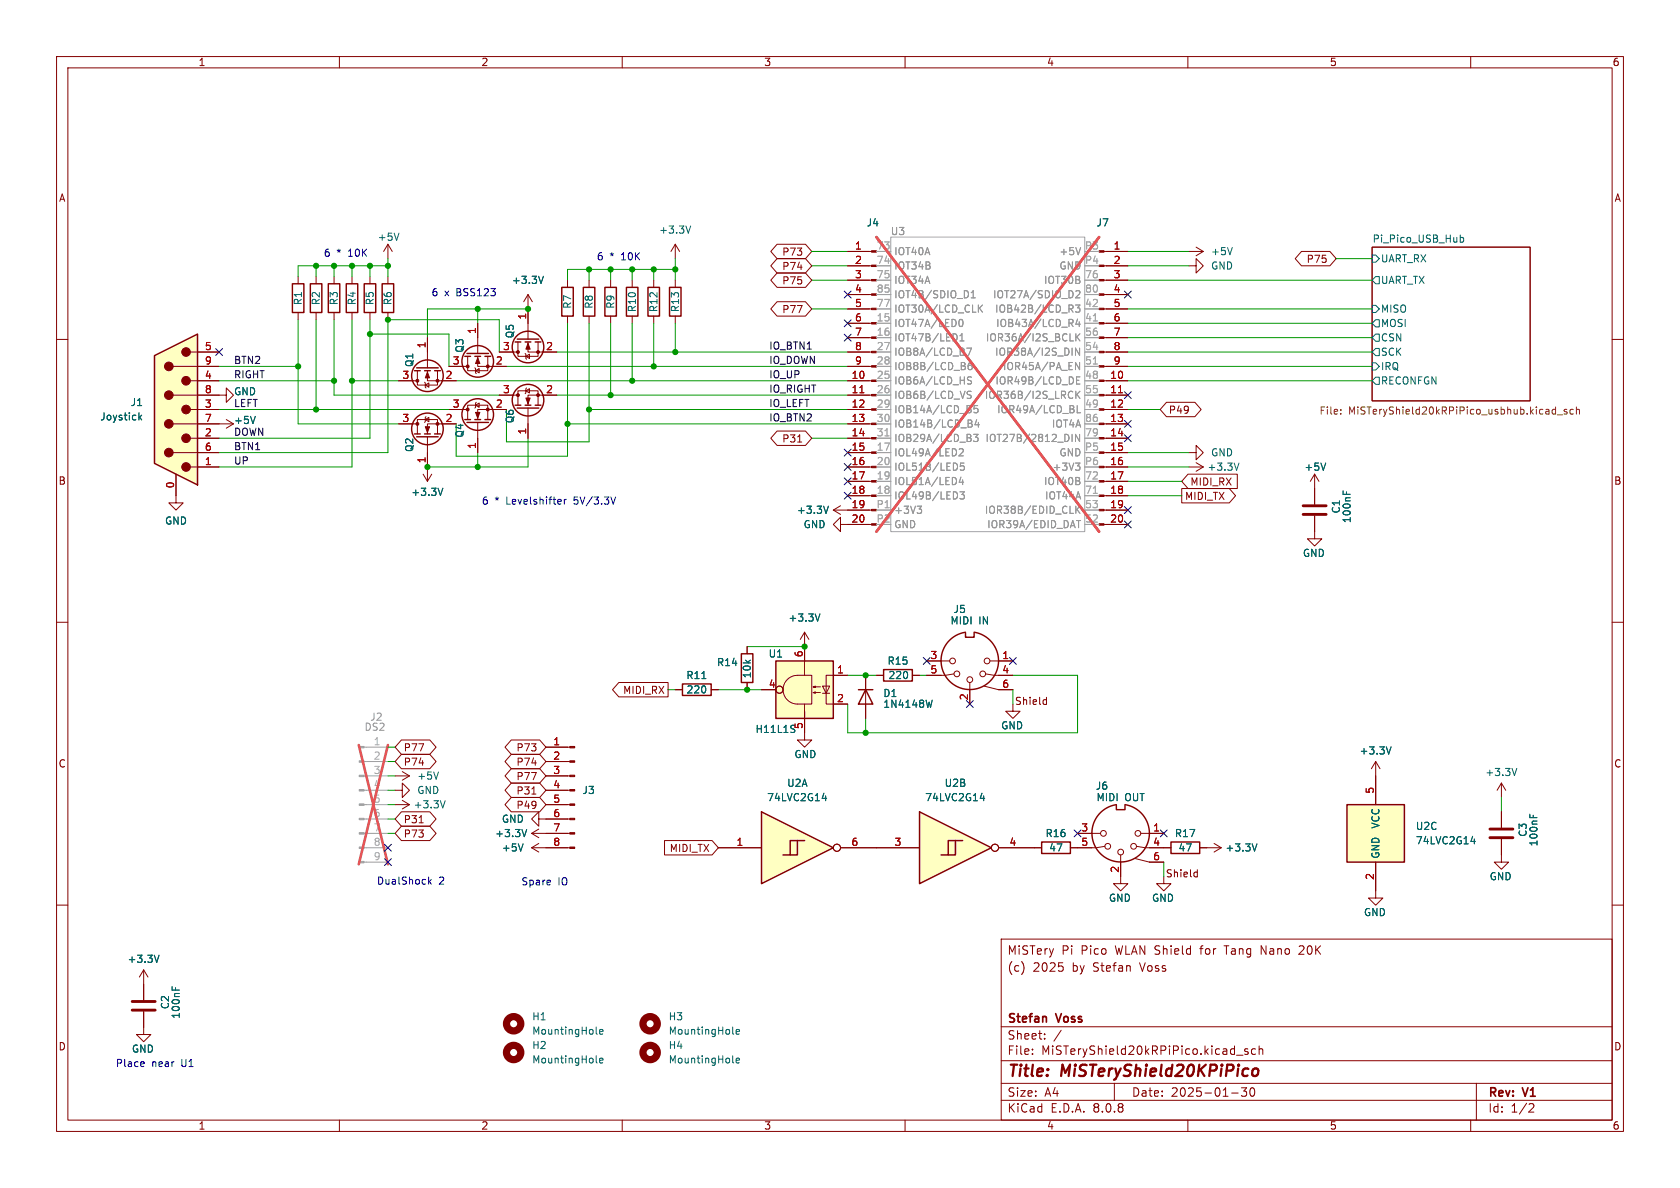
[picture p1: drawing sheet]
<svg xmlns="http://www.w3.org/2000/svg" width="297mm" height="210mm" viewBox="0 0 297 210" stroke-linecap="round" stroke-linejoin="round" font-family="sans-serif">
<defs><g id="words">
<g font-size="2.8" fill="#840000">
<text x="178" y="190.9">Title:</text>
<text x="187.7" y="190.9">MiSTeryShield20KPiPico</text>
</g>
<g font-size="2.1" fill="#840000">
<text x="178" y="172">(c)</text>
<text x="178" y="169">MiSTery</text>
<text x="182.6" y="172">2025</text>
<text x="187.7" y="169">Pi</text>
<text x="189.6" y="172">by</text>
<text x="191.2" y="169">Pico</text>
<text x="193.4" y="172">Stefan</text>
<text x="197.3" y="169">WLAN Shield</text>
<text x="201.8" y="172">Voss</text>
<text x="212.6" y="169">for</text>
<text x="217.1" y="169">Tang</text>
<text x="223.6" y="169">Nano</text>
<text x="230.5" y="169">20K</text>
<text x="178" y="184">Sheet:</text>
<text x="178" y="181.2">Stefan</text>
<text x="186.9" y="181.2">Voss</text>
<text x="178" y="186.7">File:</text>
<text x="184.1" y="186.7">MiSTeryShield20kRPiPico.kicad_sch</text>
<text x="178" y="196.9">KiCad</text>
<text x="178" y="194.1">Size:</text>
<text x="184.7" y="194.1">A4</text>
<text x="185.7" y="196.9">E.D.A.</text>
<text x="193.3" y="196.9">8.0.8</text>
<text x="200" y="194.1">Date:</text>
<text x="207" y="194.1">2025-01-30</text>
<text x="263" y="194.3">Rev:</text>
<text x="263" y="196.9">Id:</text>
<text x="267.1" y="196.9">1/2</text>
<text x="269.4" y="194.3">V1</text>
</g>
<g font-size="1.8" fill="#840000">
<text x="35" y="11.9">1</text>
<text x="85" y="11.9">2</text>
<text x="135" y="11.9">3</text>
<text x="185" y="11.9">4</text>
<text x="235" y="11.9">5</text>
<text x="285" y="11.9">6</text>
<text x="10.3" y="35.9">A</text>
<text x="285.3" y="35.9">A</text>
<text x="138.2" y="47.9">P74</text>
<text x="138.2" y="45.4">P73</text>
<text x="230.9" y="46.7">P75</text>
<text x="138.2" y="50.5">P75</text>
<text x="138.2" y="55.6">P77</text>
<text x="206.5" y="73.3">P49</text>
<text x="138.2" y="78.4">P31</text>
<text x="10.3" y="85.9">B</text>
<text x="209.4" y="88.6">MIDI_TX</text>
<text x="210.3" y="86">MIDI_RX</text>
<text x="285.3" y="85.9">B</text>
<text x="110.1" y="122.9">MIDI_RX</text>
<text x="178.8" y="124.8">Shield</text>
<text x="10.3" y="135.9">C</text>
<text x="71.3" y="135.6">P74</text>
<text x="71.3" y="133">P77</text>
<text x="91.2" y="135.6">P74</text>
<text x="91.2" y="133">P73</text>
<text x="285.3" y="135.9">C</text>
<text x="91.2" y="140.7">P31</text>
<text x="91.2" y="143.2">P49</text>
<text x="91.2" y="138.1">P77</text>
<text x="71.3" y="145.7">P31</text>
<text x="71.3" y="148.3">P73</text>
<text x="118.3" y="150.8">MIDI_TX</text>
<text x="205.5" y="155.3">Shield</text>
<text x="10.3" y="185.9">D</text>
<text x="285.3" y="185.9">D</text>
<text x="35" y="199.9">1</text>
<text x="85" y="199.9">2</text>
<text x="135" y="199.9">3</text>
<text x="185" y="199.9">4</text>
<text x="235" y="199.9">5</text>
<text x="285" y="199.9">6</text>
</g>
<g font-size="1.8" fill="#006464">
<text x="116.4" y="41.5">+3.3V</text>
<text x="153.1" y="40.2">J4</text>
<text x="193.8" y="40.2">J7</text>
<text x="66.7" y="42.8">+5V</text>
<text x="214" y="45.3">+5V</text>
<text x="214" y="47.9">GND</text>
<text x="242.6" y="43">Pi_Pico_USB_Hub</text>
<text x="244" y="46.6">UART_RX</text>
<text x="90.4" y="50.4">+3.3V</text>
<text x="244" y="50.4">UART_TX</text>
<text x="53.6" y="54" transform="rotate(-90 53.6 54)">R1</text>
<text x="56.7" y="54" transform="rotate(-90 56.7 54)">R2</text>
<text x="59.9" y="54" transform="rotate(-90 59.9 54)">R3</text>
<text x="63.1" y="54" transform="rotate(-90 63.1 54)">R4</text>
<text x="66.3" y="54" transform="rotate(-90 66.3 54)">R5</text>
<text x="69.4" y="54" transform="rotate(-90 69.4 54)">R6</text>
<text x="91" y="59.9" transform="rotate(-90 91 59.9)">Q5</text>
<text x="101.2" y="54.7" transform="rotate(-90 101.2 54.7)">R7</text>
<text x="105" y="54.7" transform="rotate(-90 105 54.7)">R8</text>
<text x="108.8" y="54.7" transform="rotate(-90 108.8 54.7)">R9</text>
<text x="112.6" y="55.3" transform="rotate(-90 112.6 55.3)">R10</text>
<text x="116.4" y="55.3" transform="rotate(-90 116.4 55.3)">R12</text>
<text x="120.2" y="55.3" transform="rotate(-90 120.2 55.3)">R13</text>
<text x="244" y="58">MOSI</text>
<text x="244" y="55.5">MISO</text>
<text x="73.3" y="65" transform="rotate(-90 73.3 65)">Q1</text>
<text x="82.1" y="62.4" transform="rotate(-90 82.1 62.4)">Q3</text>
<text x="244" y="65.6">IRQ</text>
<text x="244" y="63.1">SCK</text>
<text x="244" y="60.6">CSN</text>
<text x="23" y="72">J1</text>
<text x="41.3" y="70.1">GND</text>
<text x="244" y="68.2">RECONFGN</text>
<text x="17.6" y="74.5">Joystick</text>
<text x="41.3" y="75.2">+5V</text>
<text x="82.1" y="77.5" transform="rotate(-90 82.1 77.5)">Q4</text>
<text x="91" y="74.9" transform="rotate(-90 91 74.9)">Q6</text>
<text x="73.3" y="80" transform="rotate(-90 73.3 80)">Q2</text>
<text x="213.4" y="83.4">+3.3V</text>
<text x="214" y="80.9">GND</text>
<text x="230.5" y="83.4">+5V</text>
<text x="72.6" y="87.9">+3.3V</text>
<text x="29.1" y="92.9">GND</text>
<text x="140.8" y="91">+3.3V</text>
<text x="142" y="93.6">GND</text>
<text x="237.1" y="90.9" transform="rotate(-90 237.1 90.9)">C1</text>
<text x="239" y="92.6" transform="rotate(-90 239 92.6)">100nF</text>
<text x="230.2" y="98.7">GND</text>
<text x="139.3" y="110.1">+3.3V</text>
<text x="167.9" y="110.6">MIDI</text>
<text x="168.5" y="108.6">J5</text>
<text x="173" y="110.6">IN</text>
<text x="126.7" y="118">R14</text>
<text x="135.8" y="116.4">U1</text>
<text x="156.8" y="117.7">R15</text>
<text x="121.2" y="120.2">R11</text>
<text x="121.3" y="122.8">220</text>
<text x="132.9" y="120" transform="rotate(-90 132.9 120)">10k</text>
<text x="156.1" y="123.4">D1</text>
<text x="156.1" y="125.3">1N4148W</text>
<text x="157" y="120.2">220</text>
<text x="133.5" y="129.8">H11L1S</text>
<text x="176.9" y="129.1">GND</text>
<text x="140.3" y="134.2">GND</text>
<text x="240.3" y="133.6">+3.3V</text>
<text x="262.5" y="137.4">+3.3V</text>
<text x="73" y="143.1">+3.3V</text>
<text x="73.7" y="138">+5V</text>
<text x="73.7" y="140.6">GND</text>
<text x="102.9" y="140.6">J3</text>
<text x="135.5" y="141.8">74LVC2G14</text>
<text x="139.1" y="139.3">U2A</text>
<text x="163.5" y="141.8">74LVC2G14</text>
<text x="166.9" y="139.3">U2B</text>
<text x="193.6" y="139.8">J6</text>
<text x="193.8" y="141.8">MIDI</text>
<text x="198.9" y="141.8">OUT</text>
<text x="87.4" y="148.2">+3.3V</text>
<text x="88.6" y="145.6">GND</text>
<text x="184.7" y="148.2">R16</text>
<text x="207.6" y="148.2">R17</text>
<text x="244.1" y="146.6" transform="rotate(-90 244.1 146.6)">VCC</text>
<text x="250.2" y="146.9">U2C</text>
<text x="250.2" y="149.5">74LVC2G14</text>
<text x="270.1" y="148" transform="rotate(-90 270.1 148)">C3</text>
<text x="272" y="149.7" transform="rotate(-90 272 149.7)">100nF</text>
<text x="88.6" y="150.7">+5V</text>
<text x="185.4" y="150.7">47</text>
<text x="208.2" y="150.7">47</text>
<text x="216.5" y="150.7">+3.3V</text>
<text x="244.1" y="151.9" transform="rotate(-90 244.1 151.9)">GND</text>
<text x="263.3" y="155.8">GND</text>
<text x="195.9" y="159.6">GND</text>
<text x="203.6" y="159.6">GND</text>
<text x="241" y="162.2">GND</text>
<text x="22.5" y="170.4">+3.3V</text>
<text x="30.1" y="178.5" transform="rotate(-90 30.1 178.5)">C2</text>
<text x="32" y="180.2" transform="rotate(-90 32 180.2)">100nF</text>
<text x="94" y="185.6">H2</text>
<text x="94" y="180.6">H1</text>
<text x="94" y="183.1">MountingHole</text>
<text x="118.1" y="180.6">H3</text>
<text x="118.1" y="183.1">MountingHole</text>
<text x="118.1" y="185.6">H4</text>
<text x="23.2" y="186.3">GND</text>
<text x="94" y="188.2">MountingHole</text>
<text x="118.1" y="188.2">MountingHole</text>
</g>
<g font-size="1.8" fill="#989898">
<text x="157.4" y="41.8">U3</text>
<text x="158" y="45.3">IOT40A</text>
<text x="158" y="47.9">IOT34B</text>
<text x="187.2" y="45.3">+5V</text>
<text x="187.2" y="47.9">GND</text>
<text x="158" y="50.4">IOT34A</text>
<text x="158" y="52.9">IOT4B/SDIO_D1</text>
<text x="175.5" y="52.9">IOT27A/SDIO_D2</text>
<text x="184.5" y="50.4">IOT30B</text>
<text x="158" y="58">IOT47A/LED0</text>
<text x="158" y="55.5">IOT30A/LCD_CLK</text>
<text x="175.8" y="55.5">IOB42B/LCD_R3</text>
<text x="176" y="58">IOB43A/LCD_R4</text>
<text x="158" y="60.6">IOT47B/LED1</text>
<text x="158" y="63.1">IOB8A/LCD_B7</text>
<text x="158" y="65.6">IOB8B/LCD_B6</text>
<text x="174.2" y="60.6">IOR36A/I2S_BCLK</text>
<text x="175.8" y="63.1">IOR38A/I2S_DIN</text>
<text x="177.2" y="65.6">IOR45A/PA_EN</text>
<text x="158" y="68.2">IOB6A/LCD_HS</text>
<text x="158" y="70.7">IOB6B/LCD_VS</text>
<text x="174" y="70.7">IOR36B/I2S_LRCK</text>
<text x="175.9" y="68.2">IOR49B/LCD_DE</text>
<text x="158" y="73.3">IOB14A/LCD_B5</text>
<text x="158" y="75.8">IOB14B/LCD_B4</text>
<text x="176.2" y="73.3">IOR49A/LCD_BL</text>
<text x="185.9" y="75.8">IOT4A</text>
<text x="158" y="80.9">IOL49A/LED2</text>
<text x="158" y="83.4">IOL51B/LED5</text>
<text x="158" y="78.3">IOB29A/LCD_B3</text>
<text x="174.1" y="78.3">IOT27B/2812_DIN</text>
<text x="186" y="83.4">+3V3</text>
<text x="187.2" y="80.9">GND</text>
<text x="158" y="88.5">IOL49B/LED3</text>
<text x="158" y="86">IOL51A/LED4</text>
<text x="184.5" y="86">IOT40B</text>
<text x="184.6" y="88.5">IOT44A</text>
<text x="158" y="91">+3V3</text>
<text x="158" y="93.6">GND</text>
<text x="174" y="91">IOR38B/EDID_CLK</text>
<text x="174.4" y="93.6">IOR39A/EDID_DAT</text>
<text x="64.3" y="129.4">DS2</text>
<text x="65.4" y="127.6">J2</text>
</g>
<g font-size="1.8" fill="#0000c2">
<text x="57.1" y="45.5">6</text>
<text x="59.5" y="45.5">*</text>
<text x="61.7" y="45.5">10K</text>
<text x="105.4" y="46.1">6</text>
<text x="107.8" y="46.1">*</text>
<text x="109.9" y="46.1">10K</text>
<text x="76.2" y="52.5">6</text>
<text x="78.6" y="52.5">x</text>
<text x="80.8" y="52.5">BSS123</text>
<text x="85.1" y="89.3">6</text>
<text x="87.5" y="89.3">*</text>
<text x="89.6" y="89.3">Levelshifter</text>
<text x="101.7" y="89.3">5V/3.3V</text>
<text x="66.5" y="156.5">DualShock</text>
<text x="77.6" y="156.5">2</text>
<text x="92.1" y="156.6">Spare</text>
<text x="98.6" y="156.6">IO</text>
<text x="20.4" y="188.8">Place</text>
<text x="26.8" y="188.8">near</text>
<text x="32.2" y="188.8">U1</text>
</g>
<g font-size="1.8" fill="#a90000">
<text x="151.1" y="44.2">1</text>
<text x="151.1" y="46.7">2</text>
<text x="196.8" y="44.2">1</text>
<text x="196.8" y="46.7">2</text>
<text x="151.1" y="49.3">3</text>
<text x="151.1" y="51.8">4</text>
<text x="196.8" y="49.3">3</text>
<text x="196.8" y="51.8">4</text>
<text x="84.2" y="59.1" transform="rotate(-90 84.2 59.1)">1</text>
<text x="93.1" y="56.6" transform="rotate(-90 93.1 56.6)">1</text>
<text x="151.1" y="54.4">5</text>
<text x="151.1" y="56.9">6</text>
<text x="151.1" y="59.4">7</text>
<text x="196.8" y="54.4">5</text>
<text x="196.8" y="56.9">6</text>
<text x="196.8" y="59.4">7</text>
<text x="36.1" y="62">5</text>
<text x="36.1" y="64.5">9</text>
<text x="75.3" y="61.7" transform="rotate(-90 75.3 61.7)">1</text>
<text x="79.9" y="64.5">3</text>
<text x="87.6" y="64.5">2</text>
<text x="88.8" y="62">3</text>
<text x="96.4" y="62">2</text>
<text x="151.1" y="62">8</text>
<text x="151.1" y="64.5">9</text>
<text x="196.8" y="62">8</text>
<text x="196.8" y="64.5">9</text>
<text x="36.1" y="67.1">4</text>
<text x="36.1" y="69.6">8</text>
<text x="71" y="67.1">3</text>
<text x="78.7" y="67.1">2</text>
<text x="88.8" y="69.6">3</text>
<text x="96.4" y="69.6">2</text>
<text x="150.5" y="67.1">10</text>
<text x="150.5" y="69.6">11</text>
<text x="196.2" y="67.1">10</text>
<text x="196.2" y="69.6">11</text>
<text x="36.1" y="77.2">2</text>
<text x="36.1" y="72.1">3</text>
<text x="36.1" y="74.7">7</text>
<text x="71" y="74.7">3</text>
<text x="78.7" y="74.7">2</text>
<text x="79.9" y="72.1">3</text>
<text x="87.6" y="72.1">2</text>
<text x="93.1" y="76.9" transform="rotate(-90 93.1 76.9)">1</text>
<text x="150.5" y="72.1">12</text>
<text x="150.5" y="74.7">13</text>
<text x="150.5" y="77.2">14</text>
<text x="196.2" y="72.1">12</text>
<text x="196.2" y="74.7">13</text>
<text x="196.2" y="77.2">14</text>
<text x="36.1" y="82.3">1</text>
<text x="36.1" y="79.8">6</text>
<text x="75.3" y="82" transform="rotate(-90 75.3 82)">1</text>
<text x="84.2" y="79.4" transform="rotate(-90 84.2 79.4)">1</text>
<text x="150.5" y="79.8">15</text>
<text x="150.5" y="82.3">16</text>
<text x="196.2" y="79.8">15</text>
<text x="196.2" y="82.3">16</text>
<text x="30.9" y="86.4" transform="rotate(-90 30.9 86.4)">0</text>
<text x="150.5" y="84.8">17</text>
<text x="150.5" y="87.4">18</text>
<text x="150.5" y="89.9">19</text>
<text x="196.2" y="84.8">17</text>
<text x="196.2" y="87.4">18</text>
<text x="196.2" y="89.9">19</text>
<text x="150.5" y="92.5">20</text>
<text x="196.2" y="92.5">20</text>
<text x="142" y="116.3" transform="rotate(-90 142 116.3)">6</text>
<text x="147.9" y="119.1">1</text>
<text x="164.4" y="116.6">3</text>
<text x="164.4" y="119.1">5</text>
<text x="177.1" y="116.6">1</text>
<text x="177.1" y="119.1">4</text>
<text x="135.8" y="121.7">4</text>
<text x="147.9" y="124.2">2</text>
<text x="171.2" y="123.9" transform="rotate(-90 171.2 123.9)">2</text>
<text x="177.1" y="121.7">6</text>
<text x="97.7" y="131.8">1</text>
<text x="142" y="129" transform="rotate(-90 142 129)">5</text>
<text x="97.7" y="134.4">2</text>
<text x="97.7" y="136.9">3</text>
<text x="97.7" y="139.4">4</text>
<text x="97.7" y="142">5</text>
<text x="243" y="140.4" transform="rotate(-90 243 140.4)">5</text>
<text x="97.7" y="144.5">6</text>
<text x="97.7" y="147.1">7</text>
<text x="97.7" y="149.6">8</text>
<text x="130.1" y="149.6">1</text>
<text x="150.4" y="149.6">6</text>
<text x="158" y="149.6">3</text>
<text x="178.4" y="149.6">4</text>
<text x="191.1" y="147.1">3</text>
<text x="191.1" y="149.6">5</text>
<text x="203.8" y="147.1">1</text>
<text x="203.8" y="149.6">4</text>
<text x="197.9" y="154.4" transform="rotate(-90 197.9 154.4)">2</text>
<text x="203.8" y="152.1">6</text>
<text x="243" y="155.6" transform="rotate(-90 243 155.6)">2</text>
</g>
<g font-size="1.8" fill="#aaa">
<text x="154.9" y="44.2">73</text>
<text x="154.9" y="46.7">74</text>
<text x="191.7" y="44.2">P3</text>
<text x="191.7" y="46.7">P4</text>
<text x="154.9" y="49.3">75</text>
<text x="154.9" y="51.8">85</text>
<text x="191.7" y="49.3">76</text>
<text x="191.7" y="51.8">80</text>
<text x="154.9" y="56.9">15</text>
<text x="154.9" y="59.4">16</text>
<text x="154.9" y="54.4">77</text>
<text x="191.7" y="56.9">41</text>
<text x="191.7" y="54.4">42</text>
<text x="191.7" y="59.4">56</text>
<text x="154.9" y="62">27</text>
<text x="154.9" y="64.5">28</text>
<text x="191.7" y="64.5">51</text>
<text x="191.7" y="62">54</text>
<text x="154.9" y="67.1">25</text>
<text x="154.9" y="69.6">26</text>
<text x="191.7" y="67.1">48</text>
<text x="191.7" y="69.6">55</text>
<text x="154.9" y="72.1">29</text>
<text x="154.9" y="74.7">30</text>
<text x="154.9" y="77.2">31</text>
<text x="191.7" y="72.1">49</text>
<text x="191.7" y="77.2">79</text>
<text x="191.7" y="74.7">86</text>
<text x="154.9" y="79.8">17</text>
<text x="154.9" y="82.3">20</text>
<text x="191.7" y="79.8">P5</text>
<text x="191.7" y="82.3">P6</text>
<text x="154.9" y="89.9">P1</text>
<text x="154.9" y="87.4">18</text>
<text x="154.9" y="84.8">19</text>
<text x="191.7" y="89.9">53</text>
<text x="191.7" y="87.4">71</text>
<text x="191.7" y="84.8">72</text>
<text x="154.9" y="92.5">P2</text>
<text x="191.7" y="92.5">52</text>
<text x="66" y="131.8">1</text>
<text x="66" y="134.4">2</text>
<text x="66" y="136.9">3</text>
<text x="66" y="139.4">4</text>
<text x="66" y="142">5</text>
<text x="66" y="144.5">6</text>
<text x="66" y="147.1">7</text>
<text x="66" y="149.6">8</text>
<text x="66" y="152.1">9</text>
</g>
<g font-size="1.8" fill="#0f0f0f">
<text x="41.3" y="64.4">BTN2</text>
<text x="135.9" y="61.9">IO_BTN1</text>
<text x="135.9" y="64.4">IO_DOWN</text>
<text x="41.3" y="67">RIGHT</text>
<text x="135.9" y="69.5">IO_RIGHT</text>
<text x="135.9" y="67">IO_UP</text>
<text x="41.3" y="77.1">DOWN</text>
<text x="41.3" y="72">LEFT</text>
<text x="135.9" y="72">IO_LEFT</text>
<text x="135.9" y="74.6">IO_BTN2</text>
<text x="41.3" y="82.2">UP</text>
<text x="41.3" y="79.7">BTN1</text>
</g>
<g font-size="1.8" fill="#725600">
<text x="233.2" y="73.6">File:</text>
<text x="238.4" y="73.6">MiSTeryShield20kRPiPico_usbhub.kicad_sch</text>
</g>
</g></defs>
<g fill="none" stroke="#840000" stroke-width=".18">
<path d="M10 10h277v190h-277zM12 12h273v186h-273zM60 10v2M110 10v2M160 10v2M210 10v2M260 10v2M149.9 59.7h4.2M149.9 57.2h4.2M149.9 54.6h4.2M149.9 52.1h4.2M149.9 49.5h4.2"/>
<path d="M149.9 47h4.2M149.9 44.5h4.2M242.6 43.7h27.9v27.2h-27.9zM10 60h2M149.9 77.5h4.2M149.9 74.9h4.2M149.9 72.4h4.2M149.9 69.9h4.2M149.9 67.3h4.2M149.9 64.8h4.2M149.9 62.2h4.2M285 60h2"/>
<path d="M147.3 90.2h6.8M147.3 90.2l1.3 .7M148.6 92.7v-1.3l-1.3 1.3 1.3 1.3v-1.3h5.5M148.6 89.4l-1.3 .8M149.9 87.6h4.2M149.9 85.1h4.2M149.9 82.6h4.2M149.9 80h4.2M210.2 80h1.3v-1.3l1.2 1.3-1.2 1.3v-1.3M210.2 82.6h2.5M211.5 81.8l1.2 .8M212.7 82.6l-1.2 .7"/>
<path d="M10 110h2M132.1 114.3v1.3M142.2 111.8l-.7 1.2M142.2 111.8v2.5M142.2 111.8l.8 1.2M285 110h2M132.1 120.7v1.2M243.2 157.5v1.3h1.3l-1.3 1.2-1.3-1.2h1.3M265.4 143.5v2.8M265.4 148.3v2.8M10 160h2M177 166h108v32h-108z"/>
<path d="M181 170.6v1M187.2 170.2h.7M187.8 170.8l.2 .3-.2 .5M223 168.7v-1.5l.8 1.5M229.9 167.2l-.2 .1M230.5 167.8l-.9 .9h.9M285 160h2M60 198v2M110 198v2M160 198v2M177 194.5h108M177 191.5h108"/>
<path d="M177 187.5h108M177 181.5h108M182.5 186.3v.1M182.5 185.5v.1M184.7 183.6v.1M184.7 182.8v.1M187.6 182.1l-1.3 2M197 191.5v3M210 198v2M217.7 193.2h1.2M218.6 186.5h1.1M220.4 192.3l-.5 .6 .4 .1v.7l-.2 .1h-.4l-.2-.1"/>
<path d="M220.6 185.5l-.4-.1-.2 .2 .1 .2 .5 .2v.3h-.6M221.5 192.3a.94 .94 0 0 1 0 1.5 .81 .81 0 0 1-.4-1.4M222 185.5l-.5-.1-.3 .3v.4l.2 .2h.6M222.6 185.5l.2-.1 .4 .1v.9M222.6 184.9v1.5M260 198v2M261 191.5v6.5M270.5 195.1l.5 .1 .2 .3-1 1.1h1"/>
</g>
<path d="M221.5 189.1a.52 .52 0 0 1 .6-.2 .52 .52 0 0 1 .4 .4l-.1 .5a.6 .6 0 0 1-.9 .3" fill="none" stroke="#840000" stroke-width=".4"/>
<path d="M184.9 179.8l.1 .9" fill="none" stroke="#840000" stroke-width=".3"/>
<g fill="none" stroke="#006464" stroke-width=".18">
<path d="M242.6 45.1h.6l.6 .6-.6 .7h-.6zM242.6 54h.6l.6 .6-.6 .6h-.6zM243.2 56.5h.6v1.3h-.6l-.6-.6zM243.2 59.1h.6v1.2h-.6l-.6-.6zM243.2 48.9h.6v1.3h-.6l-.6-.7zM258.2 41.5v1.3M258.2 42h.3l.3 .2-.2 .6h-.4M242.6 64.1h.6l.6 .7-.6 .6h-.6zM243.2 61.6h.6v1.3h-.6l-.6-.7zM243.2 66.7h.6v1.2h-.6l-.6-.6zM146.5 89.5l-.5 1.2M219 81.9l-.4 1.2"/>
<path d="M145 108.5l-.5 1.3M270.5 143.9v.6M271.1 144.1v.4"/>
</g>
<path d="M237 73.1v.1M237 72.4v.1M274.6 72.4h.4M275 71.9v1.3M275 73.1l-.4 .1M275.3 73.3h1M277 72.4h-.3l-.2 .1 .1 .2 .4 .1v.3h-.5M278.1 72.4h-.3l-.3 .2 .2 .5h.4M278.7 72.5l.2-.1h.3v.8M278.7 71.9v1.3" fill="none" stroke="#725600" stroke-width=".18"/>
<g fill="#840000" stroke="#840000" stroke-width=".18">
<path d="M154.1 92.6h.8v.2h-.8z"/>
<path d="M154.1 90h.8v.3h-.8z"/>
<path d="M154.1 87.5h.8v.3h-.8z"/>
<path d="M154.1 85h.8v.2h-.8z"/>
<path d="M154.1 82.4h.8v.3h-.8z"/>
<path d="M154.1 79.9h.8v.2h-.8z"/>
<path d="M154.1 77.3h.8v.3h-.8z"/>
<path d="M154.1 74.8h.8v.3h-.8z"/>
<path d="M154.1 72.3h.8v.2h-.8z"/>
<path d="M154.1 69.7h.8v.3h-.8z"/>
<path d="M154.1 67.2h.8v.2h-.8z"/>
<path d="M154.1 64.6h.8v.3h-.8z"/>
<path d="M154.1 62.1h.8v.3h-.8z"/>
<path d="M154.1 59.6h.8v.2h-.8z"/>
<path d="M154.1 57h.8v.3h-.8z"/>
<path d="M154.1 54.5h.8v.2h-.8z"/>
<path d="M154.1 51.9h.8v.3h-.8z"/>
<path d="M154.1 49.4h.8v.3h-.8z"/>
<path d="M154.1 46.9h.8v.2h-.8z"/>
<path d="M154.1 44.3h.8v.3h-.8z"/>
</g>
<path d="M152 69.4h.7" fill="none" stroke="#a90000" stroke-width=".18"/>
<g fill="none" stroke="#a1a1a1" stroke-width=".18">
<path d="M154.9 57.2h2.6M154.9 59.7h2.6M154.9 54.6h2.6M154.9 44.5h2.6M154.9 47h2.6M154.9 49.5h2.6M154.9 52.1h2.6M157.5 41.9h34.3v52.1h-34.3zM191.8 57.2h2.5M191.8 59.7h2.5M191.8 54.6h2.5M191.8 49.5h2.5"/>
<path d="M191.8 52.1h2.5M154.9 67.3h2.6M154.9 69.9h2.6M154.9 62.2h2.6M154.9 64.8h2.6M154.9 72.4h2.6M154.9 74.9h2.6M154.9 77.5h2.6M191.8 67.3h2.5M191.8 69.9h2.5M191.8 62.2h2.5M191.8 64.8h2.5"/>
<path d="M191.8 72.4h2.5M191.8 74.9h2.5M191.8 77.5h2.5M154.9 80h2.6M154.9 87.6h2.6M154.9 85.1h2.6M154.9 82.6h2.6M154.9 90.2h2.6M191.8 87.6h2.5M191.8 85.1h2.5M191.8 92.7h2.5M191.8 90.2h2.5"/>
</g>
<g fill="none" stroke="#989898" stroke-width=".18">
<path d="M169.5 56.9l.1-.3 .2-.1a.68 .68 0 0 1 .5 .6 .68 .68 0 0 1-.5 .6l-.2-.1-.1-.4M169.7 59.4l.4-.4v1.3M171.7 52.6h.7M171.7 51.7l.4-.3v1.2M173.1 54.5l.6 .7M173.7 53.9l-.7 .7M190.1 53.9h.8l-.4 .5 .4 .1v.6l-.2 .1-.6-.1M190.2 59v1.3M190.2 51.5l.5-.1 .2 .3-.8 .9h.8M190.4 59.5l.5 .8M190.5 56.4l-.3 .9h.8M190.8 56.9v.8"/>
<path d="M190.9 59l-.7 .7M191 43.8l-.4 1.2M169.6 79.4l.5-.1 .2 .4-.8 .9h.8M169.7 60.3h.7M170.9 61.5h.9l-.6 1.3M171.1 69.7l.5 .2 .1 .3-.2 .2h-.5M171.1 69.2h.6M171.2 67.2l.4 .1 .2 .3-.3 .3-.5-.1M171.2 66.7h.6M171.8 64.1h-.4a.86 .86 0 0 0 0 1.2l.4-.1 .1-.4-.3-.2h-.2l-.2 .2M172.1 76.8h.8l-.4 .5 .3 .1v.5l-.1 .1-.6-.1M172.7 74.2l-.3 .9h.7"/>
<path d="M172.8 71.7h-.6v.6l.2-.1h.4l.1 .2-.1 .4-.1 .2-.5-.2M173 74.7v.8M189.5 76.8v1.2M190.1 64.1l.8 1.2v-1.2M190.2 69.2v1.2M190.3 67.2h.4M190.4 69.7l.5 .7M190.4 71.7v1.3h.6M190.9 61.5v1.3l-.8-1.3v1.3M190.9 76.8v1.2l-.8-1.2v1.2M190.9 69.2l-.7 .7M190.9 66.6h-.6v1.3h.6"/>
<path d="M162.1 89.5h.8l-.4 .5M162.7 90l.2 .2v.3l-.2 .2M169.7 86.9h.8l-.4 .5 .3 .1v.6l-.2 .1-.5-.1M169.9 84.3l-.3 .9h.8M170.2 84.8v.9M170.4 81.9h-.6v.6l.1-.2 .5 .1 .1 .2-.1 .4-.2 .1-.4-.1M190.1 81.9h.8l-.4 .4M190.2 89.5v1.2M190.3 92h.7M190.4 90l.5 .7M190.7 82.3l.2 .3v.3l-.2 .2M190.7 92v1.3"/>
<path d="M190.9 89.5l-.7 .7"/>
</g>
<path d="M193.3 56.7h.7M156.5 77.1h.7M193.3 64.4h.7M193.3 87.2h.7" fill="none" stroke="#aaa" stroke-width=".18"/>
<path d="M154.9 41.9l39.4 52.1M194.3 41.9l-39.4 52.1" fill="none" stroke="#e65255" stroke-width=".46"/>
<path d="M263.4 146.6h4.1M263.4 148.1h4.1" fill="none" stroke="#840000" stroke-width=".51"/>
<path d="M131.1 115.6h2v5.1h-2z" fill="none" stroke="#840000" stroke-width=".25"/>
<path d="M137.2 116.8h10.1v10.2h-10.1z" fill="#ffffc2"/>
<path d="M103.1 50.8h2.1v5.1h-2.1zM137.2 116.8h10.1v10.2h-10.1zM156.2 118.4h5.1v2h-5.1zM170.7 111.9v.7h1.5v-.7M172.2 111.8a5.1 5.1 0 0 1 3.6 7.8 5.1 5.1 0 0 1-8.6 0 5.1 5.1 0 0 1 3.5-7.8" fill="none" stroke="#840000" stroke-width=".25"/>
<g fill="none" stroke="#840000" stroke-width=".18">
<path d="M104.1 49.5v1.3M104.1 55.9v1.3M195.2 59.7h4.2M195.2 57.2h4.2M195.2 54.6h4.2M195.2 52.1h4.2M195.2 49.5h4.2M195.2 47h4.2M195.2 44.5h4.2M195.2 77.5h4.2M195.2 74.9h4.2M195.2 72.4h4.2"/>
<path d="M195.2 69.9h4.2M195.2 67.3h4.2M195.2 64.8h4.2M195.2 62.2h4.2M74.8 83.8l.8 1.3M75.6 82.6v2.5M76.3 83.8l-.7 1.3M195.2 92.7h4.2M195.2 90.2h4.2M195.2 87.6h4.2M195.2 85.1h4.2M195.2 82.6h4.2"/>
<path d="M195.2 80h4.2M232.4 94v1.3h1.3l-1.3 1.2-1.3-1.2h1.3M232.4 83.8l-.8 1.3M232.4 83.8v2.6M232.4 83.8l.8 1.3M142.2 114.3v5.1M149.9 119.4h-3.9v5.1h3.9M154.9 119.4h1.3M161.3 119.4h1.3M163.8 116.8h4.1M168.7 119.1l-1.6 .3h-3.3M174.2 119.1l1.6 .3h3.3"/>
<path d="M175 116.8h4.1M134.6 121.9h2.6M139.2 120.1a2.54 2.54 0 0 1 1.8-.7h2.5v5.1h-2.5a2.54 2.54 0 0 1-2.4-1.6 2.54 2.54 0 0 1 .6-2.8zM142.2 124.5v2.5v-1.3M142.2 127v3.8h-1.2l1.2 1.3 1.3-1.3h-1.3M143.8 122.4l.3-.1v.3l-.3-.2h1.2M143.8 121.4l.3-.1v.2l-.3-.1h1.2M145.4 121.3h1.3l-.7 1.3zM145.4 122.6h1.3M171.4 120.7v3.8M174 121.3l2.5 .6h2.6M185 123.3v1.2"/>
<path d="M185 123.7h-.4l-.2 .2 .1 .6h.5M265.4 151.1v1.3h1.3l-1.3 1.3-1.2-1.3h1.2"/>
<circle cx="168.4" cy="116.8" r=".51"/>
<circle cx="169.2" cy="119.1" r=".51"/>
<circle cx="173.7" cy="119.1" r=".51"/>
<circle cx="174.5" cy="116.8" r=".51"/>
<circle cx="137.8" cy="121.9" r=".63"/>
<circle cx="171.5" cy="120.1" r=".51"/>
</g>
<g fill="#840000" stroke="#840000" stroke-width=".18">
<path d="M194.3 92.6h.9v.2h-.9z"/>
<path d="M194.3 90h.9v.3h-.9z"/>
<path d="M194.3 87.5h.9v.3h-.9z"/>
<path d="M194.3 85h.9v.2h-.9z"/>
<path d="M194.3 82.4h.9v.3h-.9z"/>
<path d="M194.3 79.9h.9v.2h-.9z"/>
<path d="M194.3 77.3h.9v.3h-.9z"/>
<path d="M194.3 74.8h.9v.3h-.9z"/>
<path d="M194.3 72.3h.9v.2h-.9z"/>
<path d="M194.3 69.7h.9v.3h-.9z"/>
<path d="M194.3 67.2h.9v.2h-.9z"/>
<path d="M194.3 64.6h.9v.3h-.9z"/>
<path d="M194.3 62.1h.9v.3h-.9z"/>
<path d="M194.3 59.6h.9v.2h-.9z"/>
<path d="M194.3 57h.9v.3h-.9z"/>
<path d="M194.3 54.5h.9v.2h-.9z"/>
<path d="M194.3 51.9h.9v.3h-.9z"/>
<path d="M194.3 49.4h.9v.3h-.9z"/>
<path d="M194.3 46.9h.9v.2h-.9z"/>
<path d="M194.3 44.3h.9v.3h-.9z"/>
</g>
<path d="M197.7 69.4h.8" fill="none" stroke="#a90000" stroke-width=".18"/>
<path d="M78.3 86.3l-.4 1.3M234.4 81.9l-.5 1.2" fill="none" stroke="#006464" stroke-width=".18"/>
<g fill="#ffffc2">
<path d="M141 148.6v2.5h-1.3z"/>
<path d="M134.6 143.5l12.7 6.4-12.7 6.3z"/>
<path d="M139.7 148.6h2.5l-3.8 2.5h1.3z"/>
</g>
<g fill="none" stroke="#840000" stroke-width=".25">
<path d="M51.7 50.2h2v5h-2zM54.9 50.2h2v5h-2zM91.4 59.9h3.8M99.3 50.8h2v5.1h-2zM106.9 50.8h2.1v5.1h-2.1zM110.7 50.8h2.1v5.1h-2.1zM118.4 50.8h2v5.1h-2zM91.1 71.6h1M91.1 60.5h1M91.4 72.1h3.8M92.8 71.6h1.1M92.8 60.5h1.1"/>
<path d="M94.6 71.6h1M94.6 60.5h1M120.6 120.9h5.1v2h-5.1zM151.8 121.9h2.5M153 121.9l1.3 2.6h-2.5zM134.6 143.5l12.7 6.4-12.7 6.3zM141 148.6v2.5h-1.3M142.2 148.6h-2.5v2.5h-1.3M207 148.8h5.1v2.1h-5.1z"/>
<circle cx="93.3" cy="70.7" r="2.79"/>
<circle cx="93.3" cy="61.3" r="2.79"/>
</g>
<g fill="none" stroke="#840000" stroke-width=".18">
<path d="M52.7 48.9v1.3M52.7 55.2v1.3M55.9 48.9v1.3M55.9 55.2v1.3M93.3 52.1v7.8M93.3 52.1l-.7 1.2M93.3 52.1l.8 1.2M100.3 49.5v1.3M100.3 55.9v1.3M107.9 49.5v1.3M107.9 55.9v1.3M111.8 49.5v1.3"/>
<path d="M111.8 55.9v1.3M119.4 49.5v1.3M119.4 55.9v1.3M88.3 69.9h3.3M88.3 62.2h3.3M91.6 71.6v-2.5h3.5v2.5M91.6 60.5v2.5h3.5v-2.5M92.8 62.5l.2 .1v.8l.1 .1M93 69.1l.6-.4v.8zM93 63l.6-.4v.8zM93.1 68.6l-.1 .1v.8l-.2 .1M93.3 60.5v1.7h5.1"/>
<path d="M93.3 72.1v5.4M98.4 69.9h-5.1v1.7M232.4 86.4v2.8M232.4 91.2v2.8M153 119.4v7.6M119.4 121.9h1.2M125.7 121.9h1.3M179.1 124.5v1.2h1.2l-1.2 1.3-1.3-1.3h1.3M127 149.9h7.6M148.6 149.9h6.3M198.1 154.9v1.3h1.3l-1.3 1.3-1.3-1.3h1.3M205.7 154.9v1.3h1.3l-1.3 1.3-1.2-1.3h1.2"/>
<path d="M205.7 149.9h1.3M212.1 149.9h3.8M214.6 149.1l1.3 .8M215.9 149.9l-1.3 .7"/>
<circle cx="148" cy="149.9" r=".63"/>
</g>
<path d="M96.1 48.8l-.5 1.3M237.4 86.8v.6M238 87v.4M124.1 120h.7M164.8 123.8l-.3 1.2M145.4 141.1h.7M146 140.7v.8M222.2 149.2l-.4 1.2" fill="none" stroke="#006464" stroke-width=".18"/>
<g fill="#840000" stroke="#840000" stroke-width=".18">
<path d="M93 70.4h.7l-.4 1z"/>
<path d="M93.3 60.7l.4 1h-.7z"/>
<circle cx="95.1" cy="69.8" r=".25"/>
<circle cx="91.6" cy="69.8" r=".25"/>
<circle cx="95.1" cy="62.2" r=".25"/>
<circle cx="91.6" cy="62.2" r=".25"/>
</g>
<path d="M230.4 89.4h4M230.4 90.9h4" fill="none" stroke="#840000" stroke-width=".51"/>
<g fill="#ffffc2">
<path d="M168.9 148.6v2.5h-1.3z"/>
<path d="M162.6 143.5l12.7 6.4-12.7 6.3z"/>
<path d="M167.6 148.6h2.6l-3.8 2.5h1.2z"/>
</g>
<g fill="none" stroke="#840000" stroke-width=".25">
<path d="M114.6 50.8h2v5.1h-2zM73.3 76.7h1M73.7 77.2h3.8M75.1 76.7h1M76.8 76.7h1.1M82.2 63h1M82.2 74.2h1M82.5 62.5h3.9M82.5 74.7h3.9M83.9 63h1.1M83.9 74.2h1.1M85.7 63h1"/>
<path d="M85.7 74.2h1M162.6 143.5l12.7 6.4-12.7 6.3zM168.9 148.6v2.5h-1.3M170.2 148.6h-2.6v2.5h-1.2M184.1 148.8h5.1v2.1h-5.1zM197.4 142.4v.7h1.5v-.7M198.9 142.2a5.1 5.1 0 0 1 3.5 7.8 5.1 5.1 0 0 1-8.5 .1 5.1 5.1 0 0 1 3.5-7.9"/>
<circle cx="75.6" cy="75.8" r="2.79"/>
<circle cx="84.5" cy="63.9" r="2.79"/>
<circle cx="84.5" cy="73.3" r="2.79"/>
</g>
<g fill="none" stroke="#840000" stroke-width=".18">
<path d="M84.5 57.2v5.3M115.6 49.5v1.3M115.6 55.9v1.3M119.4 43.2l-.8 1.3M119.4 43.2v2.5M119.4 43.2l.7 1.3M210.2 47h1.3v-1.3l1.2 1.3-1.2 1.3v-1.3M210.2 44.5h2.5M211.5 43.7l1.2 .8M212.7 44.5l-1.2 .7M70.5 74.9h3.3M73.8 76.7v-2.5h3.5v2.5"/>
<path d="M75.2 74.2l.6-.4v.7zM75.3 73.7l-.1 .1v.7l-.1 .2M75.6 77.2v5.4M79.4 64.8h3.3M79.4 72.4h3.3M80.6 74.9h-5v1.8M82.7 63v2.5h3.5v-2.5M82.7 74.2v-2.6h3.5v2.6M83.9 65l.2 .2v.7l.1 .1M84.1 65.5l.6-.3v.7zM84.1 71.6l.6-.4v.8zM84.2 71.1l-.1 .1v.8l-.2 .1"/>
<path d="M84.5 63v1.8h5M84.5 74.7v5.3M89.5 72.4h-5v1.8M243.2 134.6l-.8 1.3M243.2 134.6v2.6M243.2 134.6l.8 1.3M265.4 138.4l-.7 1.3M265.4 138.4v2.6M265.4 138.4l.8 1.3M154.9 149.9h7.7M176.5 149.9h7.6M190.5 147.3h4.1"/>
<path d="M195.3 149.6l-1.5 .3h-4.6M198.1 151.1v3.8M200.7 151.8l2.5 .6h2.5M200.9 149.6l1.5 .3h3.3M201.7 147.3h4M211.7 153.7v1.3M211.7 154.2h-.4l-.2 .2 .1 .6h.5"/>
<circle cx="175.9" cy="149.9" r=".63"/>
<circle cx="195.1" cy="147.3" r=".51"/>
<circle cx="195.8" cy="149.6" r=".51"/>
<circle cx="198.1" cy="150.6" r=".51"/>
<circle cx="200.4" cy="149.6" r=".51"/>
<circle cx="201.2" cy="147.3" r=".51"/>
</g>
<path d="M122.1 39.9l-.4 1.3M217.9 43.8l-.5 1.2M245.9 132l-.4 1.3M268.2 135.8l-.5 1.3M173.3 141.1h.8M173.9 140.7v.8" fill="none" stroke="#006464" stroke-width=".18"/>
<g fill="#840000" stroke="#840000" stroke-width=".18">
<path d="M84.5 63.2l.3 1.1h-.7z"/>
<path d="M84.1 72.9h.7l-.3 1z"/>
<path d="M75.2 75.4h.7l-.3 1.1z"/>
<circle cx="86.2" cy="64.8" r=".25"/>
<circle cx="82.7" cy="64.8" r=".25"/>
<circle cx="86.2" cy="72.4" r=".25"/>
<circle cx="82.7" cy="72.4" r=".25"/>
<circle cx="77.3" cy="74.9" r=".25"/>
<circle cx="73.8" cy="74.9" r=".25"/>
</g>
<path d="M238.1 142.2h10.2v10.2h-10.2z" fill="#ffffc2"/>
<path d="M238.1 142.2h10.2v10.2h-10.2z" fill="none" stroke="#840000" stroke-width=".25"/>
<path d="M38.7 69.9h1.3v-1.3l1.3 1.3-1.3 1.2v-1.2M38.7 74.9h2.6M40 74.2l1.3 .7M41.3 74.9l-1.3 .8M31.1 87.6v1.3h-1.3l1.3 1.3 1.3-1.3h-1.3M243.2 137.2v5M243.2 152.4v5.1" fill="none" stroke="#840000" stroke-width=".18"/>
<path d="M45.1 73.6l-.4 1.3M260 148.7h.8M260.6 148.3v.9" fill="none" stroke="#006464" stroke-width=".18"/>
<path d="M27.3 62.9l7.6-3.8v26.6l-7.6-3.8z" fill="#ffffc2"/>
<g fill="#840000" stroke="#840000" stroke-width=".18">
<path d="M75.6 65.8l.3 1h-.7z"/>
<path d="M100.7 149.7h.9v.3h-.9z"/>
<path d="M100.7 147.2h.9v.2h-.9z"/>
<path d="M100.7 144.7h.9v.2h-.9z"/>
<path d="M100.7 142.1h.9v.3h-.9z"/>
<path d="M100.7 139.6h.9v.2h-.9z"/>
<path d="M100.7 137h.9v.3h-.9z"/>
<path d="M100.7 134.5h.9v.2h-.9z"/>
<path d="M100.7 132h.9v.2h-.9z"/>
<circle cx="32.9" cy="82.5" r=".76"/>
<circle cx="32.9" cy="77.5" r=".76"/>
<circle cx="32.9" cy="72.4" r=".76"/>
<circle cx="32.9" cy="67.3" r=".76"/>
<circle cx="32.9" cy="62.2" r=".76"/>
<circle cx="29.8" cy="80" r=".76"/>
<circle cx="29.8" cy="74.9" r=".76"/>
<circle cx="29.8" cy="69.8" r=".76"/>
<circle cx="29.8" cy="64.8" r=".76"/>
<circle cx="77.3" cy="67.3" r=".25"/>
<circle cx="73.8" cy="67.3" r=".25"/>
</g>
<g fill="none" stroke="#840000" stroke-width=".18">
<path d="M59.1 48.9v1.3M59.1 55.2v1.3M62.2 48.9v1.3M62.2 55.2v1.3M65.4 48.9v1.3M65.4 55.2v1.3M68.6 43.2l-.8 1.3M68.6 43.2v2.5M68.6 48.9v1.3M68.6 55.2v1.3M68.6 43.2l.7 1.3M75.6 59.7v5.3"/>
<path d="M84.5 57.2v2.5M93.3 54.6v2.6M137.4 53.3h5l1.1 1.3-1.1 1.3h-5l-1.1-1.3zM137.4 48.3h5l1.1 1.2-1.1 1.3h-5l-1.1-1.3zM137.4 45.7h5l1.1 1.3-1.1 1.3h-5l-1.1-1.3zM137.4 43.2h5l1.1 1.3-1.1 1.2h-5l-1.1-1.2zM149.9 44.5h3.8M149.9 47h3.8M149.9 49.5h3.8M149.9 52.1h3.8M149.9 54.6h3.8M149.9 57.2h3.8"/>
<path d="M149.9 59.7h3.8M195.6 44.5h3.8M195.6 47h3.8M195.6 49.5h3.8M195.6 52.1h3.8M195.6 54.6h3.8M195.6 57.2h3.8M195.6 59.7h3.8M230.1 44.4h5l1.1 1.3-1.1 1.3h-5l-1.1-1.3zM30.6 74.9h8.1M30.6 69.9h8.1M30.6 64.8h8.1"/>
<path d="M33.7 77.5h5M33.7 72.4h5M33.7 67.3h5M33.7 62.2h5M70.5 74.9h2.5M70.5 67.3h3.3M73.8 65.5v2.6h3.5v-2.6M75.1 67.6l.1 .1v.8l.1 .1M75.2 68.1l.6-.4v.8zM75.6 65.5v1.8h5M78.1 74.9h2.5M79.4 72.4h2.5"/>
<path d="M79.4 64.8h2.5M84.5 77.5v2.5M87 72.4h2.5M87 64.8h2.5M88.3 69.9h2.5M88.3 62.2h2.5M93.3 74.9v2.6M95.9 69.9h2.5M95.9 62.2h2.5M137.4 76.2h5l1.1 1.3-1.1 1.2h-5l-1.1-1.2zM141 78.1h.7M149.9 77.5h3.8"/>
<path d="M149.9 74.9h3.8M149.9 72.4h3.8M149.9 69.9h3.8M149.9 67.3h3.8M149.9 64.8h3.8M149.9 62.2h3.8M195.6 77.5h3.8M195.6 74.9h3.8M195.6 72.4h3.8M195.6 69.9h3.8M195.6 67.3h3.8M195.6 64.8h3.8"/>
<path d="M195.6 62.2h3.8M206.2 71.1h5l1.2 1.3-1.2 1.3h-5l-1.1-1.3zM30.6 80h8.1M31.1 83.8v3.8M33.7 82.6h5M75.6 80v2.6M149.9 82.6h3.8M149.9 80h3.8M149.9 85.1h3.8M149.9 87.6h3.8M149.9 90.2h3.8M149.9 92.7h3.8"/>
<path d="M195.6 82.6h3.8M195.6 80h3.8M195.6 85.1h3.8M195.6 87.6h3.8M195.6 90.2h3.8M195.6 92.7h3.8M208.9 86.4h8.4l1.1 1.2-1.1 1.3h-8.4zM210 83.8h8.7v2.6h-8.7l-1.1-1.3zM232.4 86.4v2.8M232.4 91.2v2.8M132.1 114.3v1.3M142.2 114.3v2.5"/>
<path d="M147.3 119.4h2.6M153 119.4v2.5M154.9 119.4h1.3M161.3 119.4h1.3M163.8 119.4h2.6M163.8 116.8h2.6M176.5 119.4h2.6M176.5 116.8h2.6M69.8 139.7h1.3v1.3l1.3-1.3-1.3-1.3v1.3M69.8 137.2h2.6M71 133.3h5l1.1 1.3-1.1 1.3h-5l-1.2-1.3zM71 130.8h5l1.1 1.3-1.1 1.3h-5l-1.2-1.3z"/>
<path d="M71.1 136.4l1.3 .8M72.4 137.2l-1.3 .7M90.4 138.4h5l1.1 1.3-1.1 1.3h-5l-1.1-1.3zM90.4 133.3h5l1.1 1.3-1.1 1.3h-5l-1.1-1.3zM90.4 135.9h5l1.1 1.3-1.1 1.2h-5l-1.1-1.2zM90.4 130.8h5l1.1 1.3-1.1 1.3h-5l-1.1-1.3zM96.5 137.2h4.2M96.5 139.7h4.2M96.5 134.6h4.2M96.5 132.1h4.2M109.4 120.6h8.7v2.6h-8.7l-1.1-1.3zM119.4 121.9h1.2"/>
<path d="M125.7 121.9h1.3M132.1 120.7v1.2M134.6 121.9h2.6M142.2 127v2.5M147.3 124.5h2.6M153 124.5v2.5M171.4 121.9v2.6M176.5 121.9h2.6M243.2 137.2v5M69.8 142.2h2.6M71 143.5h5l1.1 1.3-1.1 1.3h-5l-1.2-1.3zM71 146h5l1.1 1.3-1.1 1.3h-5l-1.2-1.3z"/>
<path d="M71.1 141.5l1.3 .7M72.4 142.2l-1.3 .8M74.1 145.5h.7M90.4 141h5l1.1 1.2-1.1 1.3h-5l-1.1-1.3zM94 147.3h6.7M94 147.3l1.2 .8M94 149.9h6.7M94 149.9l1.2 .7M94 140.4h.7M95.2 144.8v1.3l-1.2-1.3 1.2-1.3v1.3h5.5M95.2 146.6l-1.2 .7M95.2 149.1l-1.2 .8"/>
<path d="M96.5 142.2h4.2M117.5 148.6h8.4l1.1 1.3-1.1 1.2h-8.4zM127 149.9h7.6M148.6 149.9h14M176.5 149.9h7.6M189.2 149.9h3.8M190.5 147.3h2.5M198.1 152.4v2.5M203.2 147.3h2.5M203.2 149.9h3.8M203.2 152.4h2.5M212.1 149.9h1.3"/>
<path d="M243.2 152.4v5.1M265.4 143.5v2.8M265.4 148.3v2.8M25.4 178.8v4.1h1.3l-1.3 1.3-1.3-1.3h1.3M25.4 171.5l-.8 1.2M25.4 171.5v5.3M25.4 171.5l.8 1.2"/>
<circle cx="137.8" cy="121.9" r=".63"/>
<circle cx="148" cy="149.9" r=".63"/>
<circle cx="175.9" cy="149.9" r=".63"/>
</g>
<g fill="none" stroke="#840000" stroke-width=".25">
<path d="M58 50.2h2.1v5h-2.1zM61.2 50.2h2v5h-2zM64.4 50.2h2v5h-2zM67.6 50.2h2v5h-2zM27.3 62.9l7.6-3.8v26.6l-7.6-3.8zM73.3 65.5h1M73.7 65h3.8M75.1 65.5h1M76.8 65.5h1.1"/>
<circle cx="75.6" cy="66.4" r="2.79"/>
</g>
<g fill="none" stroke="#006464" stroke-width=".18">
<path d="M70.5 41.2l-.4 1.3M96.1 48.8l-.5 1.3M24.6 73v1.2M24.7 73.8l.3 .4M25 73.4l-.4 .5M45.1 73.6l-.4 1.3M78.3 86.3l-.4 1.3M146.5 89.5l-.5 1.2M234.4 81.9l-.5 1.2M237.4 86.8v.6M238 87v.4M124.1 120h.7"/>
<path d="M145 108.5l-.5 1.3M77.5 136.5l-.4 1.2M164.8 123.8l-.3 1.2M245.9 132l-.4 1.3M78.7 141.5l-.4 1.3M92.5 149.2l-.4 1.2M93.1 146.6l-.4 1.3M145.4 141.1h.7M146 140.7v.8M173.3 141.1h.8M173.9 140.7v.8M222.2 149.2l-.4 1.2"/>
<path d="M260 148.7h.8M260.6 148.3v.9M270.5 143.9v.6M271.1 144.1v.4M28.1 168.9l-.4 1.2M30.4 174.4v.6M31 174.6v.4M105.4 187.7l.2 .2M105.4 182.6l.2 .2M106 187.5l.6-.1-.1-.3h-.3l-.2 .1 .1 .6h.4M106 182.4l.6-.1-.1-.3h-.3l-.2 .2 .1 .6h.4M129.5 182.6l.2 .2"/>
<path d="M129.5 187.7l.2 .2M130.1 187.5l.6-.1v-.3h-.4l-.2 .1 .1 .6h.5M130.1 182.4l.6-.1v-.3h-.4l-.2 .2 .1 .6h.5"/>
</g>
<g fill="none" stroke="#a1a1a1" stroke-width=".18">
<path d="M154.9 57.2h2.6M154.9 59.7h2.6M154.9 54.6h2.6M154.9 44.5h2.6M154.9 47h2.6M154.9 49.5h2.6M154.9 52.1h2.6M191.8 57.2h2.5M191.8 59.7h2.5M191.8 54.6h2.5M191.8 49.5h2.5M191.8 52.1h2.5"/>
<path d="M154.9 67.3h2.6M154.9 69.9h2.6M154.9 62.2h2.6M154.9 64.8h2.6M154.9 72.4h2.6M154.9 74.9h2.6M154.9 77.5h2.6M191.8 67.3h2.5M191.8 69.9h2.5M191.8 62.2h2.5M191.8 64.8h2.5M191.8 72.4h2.5"/>
<path d="M191.8 74.9h2.5M191.8 77.5h2.5M154.9 80h2.6M154.9 87.6h2.6M154.9 85.1h2.6M154.9 82.6h2.6M154.9 90.2h2.6M191.8 87.6h2.5M191.8 85.1h2.5M191.8 92.7h2.5M191.8 90.2h2.5M64.4 139.7h4.2"/>
<path d="M64.4 137.2h4.2M64.4 134.6h4.2M64.4 132.1h4.2M64.4 152.4h4.2M64.4 149.9h4.2M64.4 147.3h4.2M64.4 144.8h4.2M64.4 142.2h4.2"/>
</g>
<g fill="#a1a1a1" stroke="#a1a1a1" stroke-width=".18">
<path d="M63.5 152.3h.9v.2h-.9z"/>
<path d="M63.5 149.7h.9v.3h-.9z"/>
<path d="M63.5 147.2h.9v.2h-.9z"/>
<path d="M63.5 144.7h.9v.2h-.9z"/>
<path d="M63.5 142.1h.9v.3h-.9z"/>
<path d="M63.5 139.6h.9v.2h-.9z"/>
<path d="M63.5 137h.9v.3h-.9z"/>
<path d="M63.5 134.5h.9v.2h-.9z"/>
<path d="M63.5 132h.9v.2h-.9z"/>
</g>
<path d="M154.9 41.9l39.4 52.1M194.3 41.9l-39.4 52.1M63.4 131.7l5.2 21.1M68.6 131.7l-5.2 21.1" fill="none" stroke="#e65255" stroke-width=".46"/>
<path d="M23.4 177h4M23.4 178.6h4" fill="none" stroke="#840000" stroke-width=".51"/>
<g fill="none" stroke="#840000" stroke-width="1.3">
<circle cx="90.8" cy="186.1" r="1.27"/>
<circle cx="90.8" cy="181" r="1.27"/>
<circle cx="114.9" cy="186.1" r="1.27"/>
<circle cx="114.9" cy="181" r="1.27"/>
</g>
<path d="M99.8 88.3v.8M100.1 88.3l-.3 .2M108.8 87.9l-.4 1.2M75.8 155v1.3M75.9 155.8l.4 .5M76.3 155.5l-.5 .4M25.3 187.7l.2 .3-.6 .1M25.4 188.5h-.1" fill="none" stroke="#0000c2" stroke-width=".18"/>
<g fill="none" stroke="#009600" stroke-width=".18">
<path d="M52.7 56.5v18.4h17.8M55.9 47v1.9M55.9 56.5v15.9M59.1 56.5v13.4h29.2M59.1 47v1.9M62.2 56.5v26.1h-23.5M62.2 47v1.9M65.4 47v1.9M65.4 56.5v21h-26.7M65.4 59.1h14v5.7M68.6 47h-15.9v1.9M68.6 45.7v3.2"/>
<path d="M84.5 54.6v2.6M93.3 54.6h-17.7v5.1M100.3 57.2v23.4h-19.7v-5.7M104.1 57.2v20.9h-14.6v-5.7M104.1 47.6v1.9M107.9 47.6v1.9M107.9 57.2v12.7M111.8 47.6v1.9M111.8 57.2v10.1M115.6 47.6v1.9M115.6 57.2v7.6M119.4 47.6h-19.1v1.9"/>
<path d="M119.4 45.7v3.8M119.4 57.2v5M143.5 47h6.4M143.5 54.6h6.4M143.5 49.5h6.4M143.5 44.5h6.4M199.4 47h10.8M199.4 54.6h43.2M199.4 49.5h43.2M199.4 44.5h10.8M199.4 57.2h43.2M199.4 59.7h43.2"/>
<path d="M236.2 45.7h6.4M38.7 64.8h14M38.7 72.4h40.7M38.7 67.3h20.4M62.2 67.3h8.3M80.6 67.3h69.3M88.3 62.2v-5.7h-19.7v23.5h-29.9M89.5 64.8h60.4M93.3 77.5v5.1h-17.7M98.4 62.2h51.5M98.4 69.9h51.5M100.3 74.9h49.6"/>
<path d="M104.1 72.4h45.8M143.5 77.5h6.4M199.4 64.8h43.2M199.4 72.4h5.7M199.4 67.3h43.2M199.4 62.2h43.2M84.5 80v2.6M199.4 82.6h10.8M199.4 80h10.8M199.4 87.6h9.5M199.4 85.1h9.5M132.1 114.3h10.1"/>
<path d="M149.9 119.4h5M162.6 119.4h1.2M179.1 119.4h11.4v10.1h-40.6v-5M68.6 134.6h1.2M68.6 137.2h1.2M68.6 132.1h1.2M68.6 139.7h1.2M118.1 121.9h1.3M127 121.9h7.6M153 127v2.5M179.1 121.9v2.6M68.6 147.3h1.2"/>
<path d="M68.6 142.2h1.2M68.6 144.8h1.2M205.7 152.4v2.5M265.4 141v2.5"/>
</g>
<g fill="none" stroke="#000084" stroke-width=".18">
<path d="M149.3 59.1l1.2 1.2M149.3 56.5l1.2 1.3M149.3 51.5l1.2 1.2M150.5 59.1l-1.2 1.2M150.5 56.5l-1.2 1.3M150.5 51.5l-1.2 1.2M198.8 51.5l1.2 1.2M200 51.5l-1.2 1.2M38.1 61.6l1.2 1.2M39.3 61.6l-1.2 1.2M149.3 79.4l1.2 1.2M150.5 79.4l-1.2 1.2"/>
<path d="M198.8 74.3l1.2 1.2M198.8 76.9l1.2 1.2M198.8 69.2l1.2 1.3M200 74.3l-1.2 1.2M200 76.9l-1.2 1.2M200 69.2l-1.2 1.3M149.3 87l1.2 1.2M149.3 81.9l1.2 1.3M149.3 84.5l1.2 1.2M150.5 87l-1.2 1.2M150.5 81.9l-1.2 1.3M150.5 84.5l-1.2 1.2"/>
<path d="M198.8 92.1l1.2 1.2M198.8 89.6l1.2 1.2M200 92.1l-1.2 1.2M200 89.6l-1.2 1.2M163.2 116.2l1.2 1.2M164.4 116.2l-1.2 1.2M178.5 116.2l1.2 1.2M179.7 116.2l-1.2 1.2M170.8 123.9l1.3 1.2M172.1 123.9l-1.3 1.2M68 151.8l1.2 1.2M68 149.3l1.2 1.2"/>
<path d="M69.2 151.8l-1.2 1.2M69.2 149.3l-1.2 1.2M189.9 146.7l1.2 1.2M191.1 146.7l-1.2 1.2M205.1 146.7l1.2 1.2M206.3 146.7l-1.2 1.2"/>
</g>
<path d="M152 69.4h.7M197.7 69.4h.8" fill="none" stroke="#a90000" stroke-width=".18"/>
<g fill="none" stroke="#989898" stroke-width=".18">
<path d="M169.5 56.9l.1-.3 .2-.1a.68 .68 0 0 1 .5 .6 .68 .68 0 0 1-.5 .6l-.2-.1-.1-.4M169.7 59.4l.4-.4v1.3M171.7 52.6h.7M171.7 51.7l.4-.3v1.2M173.1 54.5l.6 .7M173.7 53.9l-.7 .7M190.1 53.9h.8l-.4 .5 .4 .1v.6l-.2 .1-.6-.1M190.2 59v1.3M190.2 51.5l.5-.1 .2 .3-.8 .9h.8M190.4 59.5l.5 .8M190.5 56.4l-.3 .9h.8M190.8 56.9v.8"/>
<path d="M190.9 59l-.7 .7M191 43.8l-.4 1.2M169.6 79.4l.5-.1 .2 .4-.8 .9h.8M169.7 60.3h.7M170.9 61.5h.9l-.6 1.3M171.1 69.7l.5 .2 .1 .3-.2 .2h-.5M171.1 69.2h.6M171.2 67.2l.4 .1 .2 .3-.3 .3-.5-.1M171.2 66.7h.6M171.8 64.1h-.4a.86 .86 0 0 0 0 1.2l.4-.1 .1-.4-.3-.2h-.2l-.2 .2M172.1 76.8h.8l-.4 .5 .3 .1v.5l-.1 .1-.6-.1M172.7 74.2l-.3 .9h.7"/>
<path d="M172.8 71.7h-.6v.6l.2-.1h.4l.1 .2-.1 .4-.1 .2-.5-.2M173 74.7v.8M189.5 76.8v1.2M190.1 64.1l.8 1.2v-1.2M190.2 69.2v1.2M190.3 67.2h.4M190.4 69.7l.5 .7M190.4 71.7v1.3h.6M190.9 61.5v1.3l-.8-1.3v1.3M190.9 76.8v1.2l-.8-1.2v1.2M190.9 69.2l-.7 .7M190.9 66.6h-.6v1.3h.6"/>
<path d="M162.1 89.5h.8l-.4 .5M162.7 90l.2 .2v.3l-.2 .2M169.7 86.9h.8l-.4 .5 .3 .1v.6l-.2 .1-.5-.1M169.9 84.3l-.3 .9h.8M170.2 84.8v.9M170.4 81.9h-.6v.6l.1-.2 .5 .1 .1 .2-.1 .4-.2 .1-.4-.1M190.1 81.9h.8l-.4 .4M190.2 89.5v1.2M190.3 92h.7M190.4 90l.5 .7M190.7 82.3l.2 .3v.3l-.2 .2M190.7 92v1.3"/>
<path d="M190.9 89.5l-.7 .7"/>
</g>
<path d="M193.3 56.7h.7M156.5 77.1h.7M193.3 64.4h.7M193.3 87.2h.7" fill="none" stroke="#aaa" stroke-width=".18"/>
<g fill="#009600" stroke="#009600" stroke-width=".18">
<circle cx="142.2" cy="114.3" r=".46"/>
<circle cx="132.1" cy="121.9" r=".46"/>
<circle cx="115.6" cy="47.6" r=".46"/>
<circle cx="104.1" cy="47.6" r=".46"/>
<circle cx="111.8" cy="47.6" r=".46"/>
<circle cx="119.4" cy="47.6" r=".46"/>
<circle cx="107.9" cy="47.6" r=".46"/>
<circle cx="153" cy="119.4" r=".46"/>
<circle cx="153" cy="129.5" r=".46"/>
<circle cx="84.5" cy="82.6" r=".46"/>
<circle cx="62.2" cy="67.3" r=".46"/>
<circle cx="104.1" cy="72.4" r=".46"/>
<circle cx="100.3" cy="74.9" r=".46"/>
<circle cx="55.9" cy="47" r=".46"/>
<circle cx="59.1" cy="67.3" r=".46"/>
<circle cx="55.9" cy="72.4" r=".46"/>
<circle cx="107.9" cy="69.9" r=".46"/>
<circle cx="111.8" cy="67.3" r=".46"/>
<circle cx="84.5" cy="54.6" r=".46"/>
<circle cx="93.3" cy="54.6" r=".46"/>
<circle cx="119.4" cy="62.2" r=".46"/>
<circle cx="115.6" cy="64.8" r=".46"/>
<circle cx="75.6" cy="82.6" r=".46"/>
<circle cx="52.7" cy="64.8" r=".46"/>
<circle cx="59.1" cy="47" r=".46"/>
<circle cx="65.4" cy="59.1" r=".46"/>
<circle cx="68.6" cy="47" r=".46"/>
<circle cx="65.4" cy="47" r=".46"/>
<circle cx="68.6" cy="56.5" r=".46"/>
<circle cx="62.2" cy="47" r=".46"/>
</g>
<use href="#words"/>
</svg>
